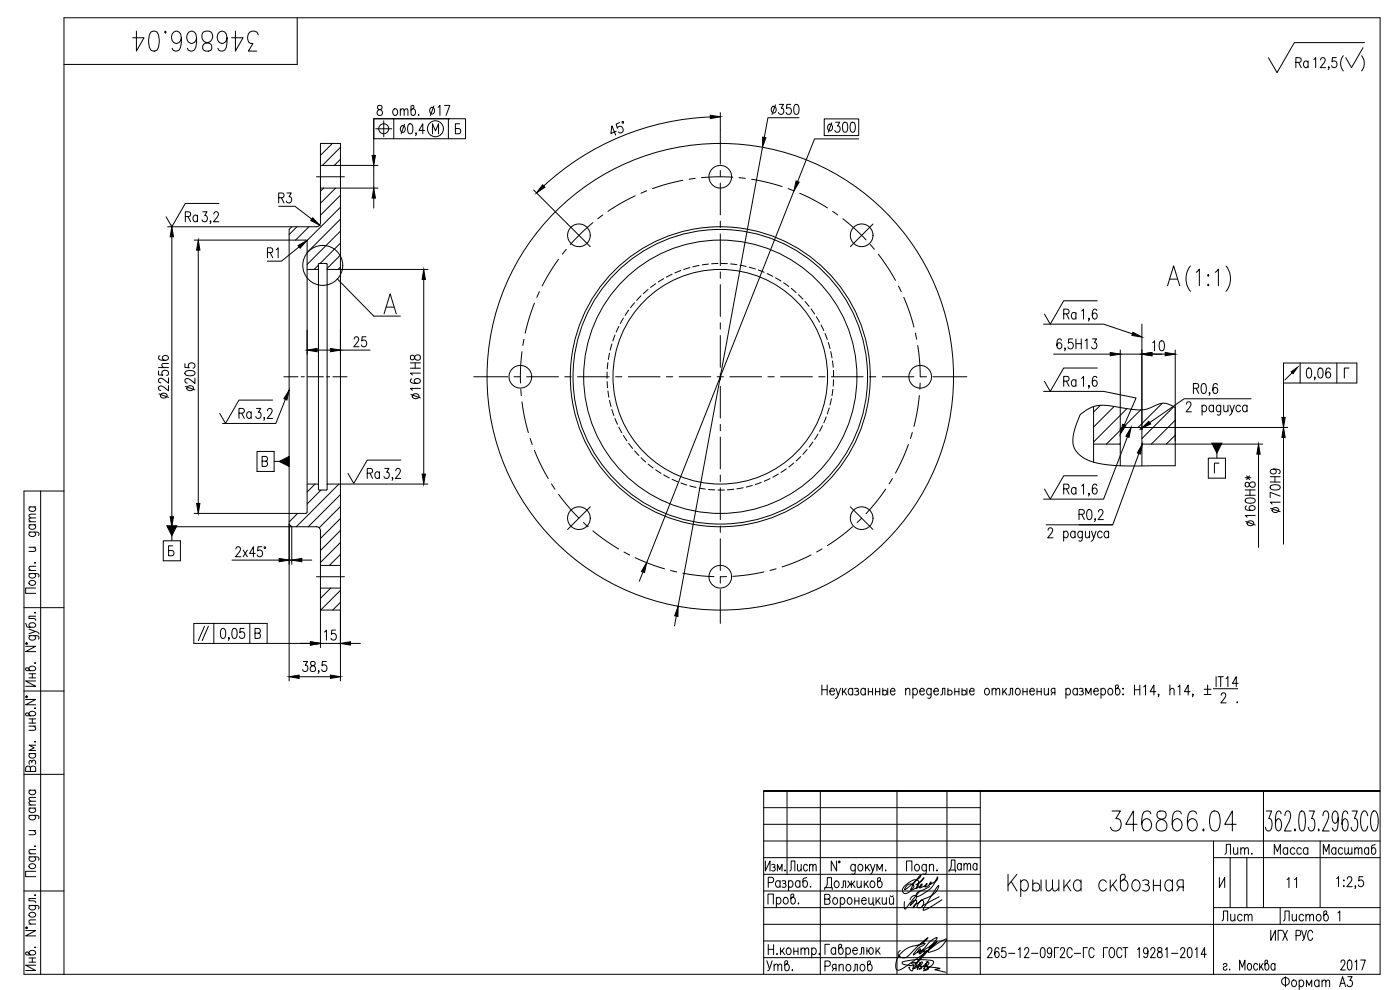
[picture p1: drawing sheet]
<svg xmlns="http://www.w3.org/2000/svg" width="420mm" height="297mm" viewBox="0 0 420 297" stroke-linecap="round" stroke-linejoin="round" font-family="sans-serif">
<defs><g id="words">
<g font-size="10.1">
<text x="38.8" y="16.6">346866.04</text>
<text x="332.3" y="250.5">346866.04</text>
</g>
<text font-size="8.4" x="401.5" y="22.6">( )</text>
<text font-size="7.1" x="284" y="262.8">Дата</text>
<g font-size="6.6">
<text x="112.2" y="36">8 отв. 17</text>
<text x="318.2" y="97">Ra</text>
<text x="345" y="106.5">10</text>
<text x="51.9" y="120.6" transform="rotate(-90 51.9 120.6)">225h6</text>
<text x="318.2" y="149.6">Ra</text>
<text x="385.6" y="154.9" transform="rotate(-90 385.6 154.9)">170H9</text>
<text x="96.7" y="193.3">15</text>
<text x="365.8" y="277.6">Лист</text>
<text x="384.2" y="277.6">Листов</text>
</g>
<g font-size="6.2">
<text x="388.1" y="21.5">Ra</text>
<text x="54.7" y="67.7">Ra</text>
<text x="105.1" y="105.1">25</text>
<text x="59.6" y="118.5" transform="rotate(-90 59.6 118.5)">205</text>
<text x="318.2" y="117.1">Ra</text>
<text x="127.4" y="121" transform="rotate(-90 127.4 121)">161H8</text>
<text x="70.9" y="126.6">Ra</text>
<text x="109.4" y="144.6">Ra</text>
<text x="377.8" y="159.1" transform="rotate(-90 377.8 159.1)">160H8*</text>
<text x="365.5" y="212">2 .</text>
<text x="366.5" y="257.5">Лит.</text>
<text x="381.7" y="257.5">Масса</text>
<text x="396.2" y="257.5">Масштаб</text>
<text x="236" y="262.5">Лист</text>
<text x="385.2" y="267.4">11</text>
<text x="229.3" y="292.5">Утв.</text>
<text x="246.6" y="292.5">Ряполов</text>
<text x="401.5" y="292.1">2017</text>
</g>
</g></defs>
<g fill="none" stroke="#000" stroke-width=".3">
<path d="M89.2 5.3v14h-70M396.3 18l.5-.7h.5l.4 .6-.3 1-1.2 1.4h1.6M409.5 12.8h-21l-5.2 9-2.6-4.5M112.2 35.6h27.5v6h-27.5zM112.8 38.6h4.8M115.2 36.2v4.8M118.2 35.6v6M120.5 37.9a.97 .97 0 0 1 1.2 .6 .97 .97 0 0 1-.6 1.2 1.02 1.02 0 0 1-1-.7 1.02 1.02 0 0 1 .4-1.1zM121.4 37.3l-1 2.8M122.7 37.3l.5-.2a1.96 1.96 0 0 1 0 3h-.2a1.77 1.77 0 0 1-.6-2.4zM124.9 40h-.2h.2l-.2 .7M127.5 39.1h-1.8l1.2-2v3"/>
<path d="M134.6 35.6v6M135 35.6h-22.8v11M137.9 37.1h-1.2v3h1a.82 .82 0 0 0 .6-.7 .82 .82 0 0 0-.6-.8h-1M184.9 39.4l-1.6 .6 .3-2.2 1.2 2.7M185.9 36.8l-1 .4 .4 1.3a.92 .92 0 0 1 1.2-.4 .92 .92 0 0 1 .5 1.1 .92 .92 0 0 1-1.2 .6l-.2-.2M186.8 36.4l.3 .2-.1 .4-.3-.2zM213.2 35.1a78 78 0 0 0-50 20.7M216.2 33.8v15.4M231.8 32a.64 .64 0 0 1 1 .3 .91 .91 0 0 1 .1 1.1 .91 .91 0 0 1-1.1 .3 1.2 1.2 0 0 1 0-1.7zM232.7 31.5l-1 2.8M233.9 31.3h1.2l-.7 1.2a.89 .89 0 0 1 .8 1.3 .89 .89 0 0 1-1.6-.1M237.3 31.3h-1.2l-.1 1.3a.92 .92 0 0 1 1.3 .1 .92 .92 0 0 1 0 1.2 .92 .92 0 0 1-1.3 .1l-.1-.3"/>
<path d="M238.5 31.5l.6-.2a1.76 1.76 0 0 1 .6 2.4l-.2 .5-.6 .1a1.76 1.76 0 0 1-.6-2.4zM239.8 35.3h-9.3l-1.1 5.9M247.4 35.7h10.3v5h-10.3zM248.7 37.4a.64 .64 0 0 1 1 .3 .91 .91 0 0 1 .1 1.1 .91 .91 0 0 1-1.1 .3 1.23 1.23 0 0 1 0-1.7zM249.6 36.8l-1 2.9M250.8 36.7h1.2l-.7 1.1a.88 .88 0 0 1 .8 1.4 .88 .88 0 0 1-1.6-.1M253.2 36.8l.5-.1a1.76 1.76 0 0 1 .6 2.4l-.2 .4-.6 .2a1.76 1.76 0 0 1-.6-2.5zM255.4 36.8l.6-.1a1.76 1.76 0 0 1 .6 2.4l-.2 .4-.6 .2a1.76 1.76 0 0 1-.6-2.5zM83.6 59.3l1.4-.1 .2-.4-.2-.8-1.4-.1v3M84.4 59.3l.8 1.6M86.2 57.9h1.2l-.7 1.1a.88 .88 0 0 1 .8 1.4 .88 .88 0 0 1-1.6-.1M95 53h8.4"/>
<path d="M96.2 49.6h17.2M96.2 56.4h17.2M97.1 56.4l-.9 1M99.7 43l-3.5 3.6M100.7 56.4l-4.5 4.6M102.2 44.2l-5.5 5.4M102.2 47.8l-1.9 1.8M102.2 58.6l-6 6M112.2 49.6v6.8M112.2 59.4v3M129.8 40.1v-3l.9 2.2 .9-2.2v3M160.1 57l17 17"/>
<path d="M190.6 58.8l-4.4 2.3-3.8 2.3M194.1 57.3l-1.8 .7M204.9 54.1l-4.1 .9-5 1.6M208.7 53.5l-1.9 .3M216.2 51.1v1.9M216.2 54.9v9.6M219.9 53.2l-4.9-.1-4.5 .2M221.8 53.3l1.9 .2M225.6 53.8l5.1 1 4 1.2M228.8 44.2l-25.3 137.7M236.5 56.6l1.8 .7-44.2 111.5M240 58l4.1 1.9 4.2 2.5"/>
<path d="M257.7 41.7h-13.2l-5.1 12.8M50.3 68h37.3M51.6 71v84M58.3 72h33.5l.4 .4-.1 81.4-.3 .2h-33.5M59.5 75v76M63.3 66.4h-.3h.3l-.3 .7M64.2 64.2l.4-.7 .7 .2 .3 .4-.4 1-1.1 1.4h1.6M65.7 61h-10.1l-4 7-1.8-3M80.3 75.8h1a.73 .73 0 0 0 .6-.7 .73 .73 0 0 0-.6-.7h-1v3M81.1 75.8l.8 1.6M82.9 74.9l.6-.5v3M83.6 61.9h4.9l5 3.8"/>
<path d="M89.1 68l-2.3 2.4M89.7 74.1l-5.2 4.3h-4.2M92.7 68l-4 4M95.6 79.6l-1.3 1.2M95.8 79l-.2 .3v67.5l.2 .2h2.1l.3-.2v-67.5l-.3-.3M95.8 79h2.1M102.2 69.3l-10 10.1M102.2 72.9l-6.1 6.1M102.2 76.5l-4 4M102.2 62.2l-10.1 10M102.2 65.8l-10 10M167.6 77.8l-2.8 4.2-2.1 3.8"/>
<path d="M169.9 74.8l-1.1 1.5M177.9 66.8l-3.2 2.8-3.5 3.8M180.9 64.5l-1.5 1.1M209.8 79.6l-1.9 .5M212.6 79.2l-1.9 .3M215.5 79.1h-1.9M216.2 66.4v1.9M216.2 70.2v9.5M216.4 79l1.9 .1M219.3 79.2l1.8 .2M222.1 79.6l1.8 .3M249.9 63.4l1.5 1.1"/>
<path d="M252.9 65.6l4.1 3.5 2.9 2.9M261.2 73.4l1.2 1.4M262 67.2l-6.8 6.8M263.6 76.3l2.7 3.7 2.5 4.1M357.3 79.8a6 6 0 0 0 0 7.6M367.9 79.8a6 6 0 0 1 0 7.6M95.6 80.8h-3.4M98.2 80.8h30.2M101.3 83.7l10.9 11.1h8M102.2 99v7.3M102.2 80.1l-.7 .7M115.3 94.2l1.8-6 1.8 6"/>
<path d="M116 92.2h2.2M127.2 83.8v58.4M160.4 91l-1.5 4-1.3 5M161.9 87.5l-.8 1.7M185.7 97.9l-.8 1.7M187.1 95.4l-.9 1.7M188.7 93.1l-1.1 1.5M190.4 90.8l-1.2 1.5M192.4 88.7l-1.3 1.4M194.5 86.9l-1.4 1.2M196.8 85.1l-1.6 1.2M199.2 83.6l-1.6 1"/>
<path d="M201.7 82.3l-1.7 .8M204.3 81.2l-1.7 .7M207 80.3l-1.8 .6M216.2 81.6v1.9M216.2 85.4v9.5M216.2 96.8v1.9M224.9 80.2l1.8 .5M227.6 81l1.7 .7M230.2 82.1l1.7 .8M232.8 83.4l1.6 .9M235.2 84.9l1.5 1.1M237.5 86.5l1.4 1.3"/>
<path d="M239.6 88.4l1.4 1.4M241.6 90.5l1.2 1.4M243.4 92.7l1.1 1.5M245 95l1 1.7M246.4 97.5l.8 1.7M269.6 85.8l.9 1.7M271.2 89.2l2 5.1 1.1 3.8M274.7 100l.4 1.8M313.2 97.3h18l8.7 2.9M326.9 95.6h-.2h.2l-.2 .7M329.2 93.2l-.1-.3-.6-.2a2.21 2.21 0 0 0-.3 2.9 .65 .65 0 0 0 1-.3l.1-.4a.89 .89 0 0 0-.8-1l-.6 .4-.1 .4M329.3 90.3h-10.1l-4 7-1.7-3"/>
<path d="M342.7 97.3v42.5M350.4 85.8l1.8-6 1.9 6M351.1 83.8h2.3M359 81.7l.9-1v5.1M362.6 82.4l.2 .3-.2 .2-.2-.2zM362.6 85.3l.2 .2-.2 .3-.2-.3zM364.7 81.7l1-1v5.1M85.2 113h4.2M85.7 119.8l-2.9 7.2h-16M90.4 113h.9M92.3 113h4.7M95.2 105h4"/>
<path d="M98 113h1M99.9 113h4.3M102.2 105h8.9M142.2 113h10.2M154.3 113h1.9M156.3 116.8l.1 1.9M156.6 105.5l-.4 5.2v4.2M157.2 101.8l-.3 1.9M158.1 113h9.5M169.5 113h1.9M173.3 113h9.5M182.2 111.6v1.9"/>
<path d="M182.2 114.5l.1 1.9M182.4 108.8l-.1 1.9M182.4 117.3l.3 1.9M182.9 106l-.3 1.9M183.6 103.2l-.5 1.9M184.6 100.5l-.7 1.8M184.7 113h1.9M188.6 113h9.5M200 113h1.9M203.8 113h9.5M215.2 113h1.9M216.2 100.7v9.5"/>
<path d="M216.2 112.1v1.9M216.2 115.9v9.5M219 113h9.6M230.5 113h1.9M234.3 113h9.5M245.7 113h1.9M247.6 100.1l.7 1.8M248.6 102.8l.5 1.8M249.3 105.5l.4 1.9M249.5 113h9.5M249.5 119.6l-.4 1.9M249.8 108.3l.3 1.9"/>
<path d="M250 116.8l-.3 1.9M250.1 111.1l.1 1.9M250.2 114l-.1 1.9M260.9 113h1.9M264.8 113h9.5M275.4 103.7l.6 4.6 .2 4.7h1.9M275.9 118.7l-.5 3.9-1.1 5.3M276.1 114.9v1.9M280 113h10.2M313.2 117.4h18l9.8 2-3.6 8.1M316.2 106.3h17M318.6 102.1l-.1-.3-.6-.1a2.21 2.21 0 0 0-.4 2.8 .66 .66 0 0 0 1.1-.2l.1-.5a.89 .89 0 0 0-.8-1l-.6 .5-.1 .4"/>
<path d="M319.7 104.5h-.2h.2l-.2 .7M321.9 101.7h-1.2l-.1 1.3a.92 .92 0 0 1 1.3 .1 .92 .92 0 0 1 0 1.2 .92 .92 0 0 1-1.3 .1l-.1-.3M322.9 101.7v3M322.9 103.1h1.6M324.5 101.7v3M325.6 102.3l.6-.6v3M326.9 115.8h-.2h.2l-.2 .7M327.8 101.7h1.3l-.7 1.1a.88 .88 0 0 1 .7 1.4 .88 .88 0 0 1-1.5-.1M329.2 113.4a.64 .64 0 0 0-1-.3 2.02 2.02 0 0 0 .3 2.8 .88 .88 0 0 0 .8-1 .88 .88 0 0 0-1.1-.7l-.4 .7M329.3 110.4h-10.1l-4 7-1.7-3M336.2 105v34.7M336.2 106.3h6.5"/>
<path d="M352.7 105v34.7h-18.2l-4.7-.6-3.4-1.1-2.7-1.8-.9-1.1-.6-1.3-.2-1.3 .1-1.7 1.2-4.3a5.2 5.2 0 0 1 2.8-3.5l2.1-1 2.2-.4 2.6 .1 7.2 1.2 2.5 .1 1.7-.3 3.2-1.4 1.4-.3 1.5 .2 2.2 1.1M358.2 116.5h1a.73 .73 0 0 0 .6-.7 .73 .73 0 0 0-.6-.7h-1v3M359 116.5l.8 1.6M360.8 115.2l.6-.1a1.76 1.76 0 0 1 .5 2.4l-.2 .4-.6 .2a1.76 1.76 0 0 1-.5-2.4zM363.1 117.9h-.3h.3l-.3 .7M365.4 115.5a.65 .65 0 0 0-1.1-.3 2.04 2.04 0 0 0 .4 2.9 .88 .88 0 0 0 .8-1.1 .88 .88 0 0 0-1.2-.6l-.3 .7M375.5 119.7h-20.1l-10.3 7.1M385.2 114.9h22v-6h-22v19.4M387.8 111.9l-2.2 2.1M390.2 108.9v6M392.4 110.6l.6-.2a1.76 1.76 0 0 1 .5 2.4l-.2 .5-.6 .1a1.76 1.76 0 0 1-.5-2.4zM394.7 113.3h-.3h.3l-.3 .7"/>
<path d="M395.8 110.6l.6-.2a1.76 1.76 0 0 1 .6 2.4l-.3 .5-.5 .1a1.76 1.76 0 0 1-.6-2.4zM399.2 110.8a.64 .64 0 0 0-1-.2 2.02 2.02 0 0 0 .4 2.8 .88 .88 0 0 0 .8-1 .88 .88 0 0 0-1.2-.7l-.3 .7M401.2 108.9v6M404.8 110.4h-1.3v3M77.1 135.5h5.2v6h-5.2zM78.7 138.4h1a.82 .82 0 0 1 .6 .8 .82 .82 0 0 1-.6 .8h-1v-3.1h1l.5 .3 .1 .6-.6 .6M79.4 125.4h-.2h.2l-.2 .7M80.3 123.3l.5-.8h.4l.5 .6-.4 1-1.1 1.4h1.6M81.8 120h-10.1l-4 7-1.7-3M82.3 138.4h1.5M120.3 138h-10.1l-4 7-1.8-3M156.7 120.6l.7 4.3 1.2 4.9"/>
<path d="M159.1 131.6l.6 1.8M160.4 135.1l2.1 4.8 2 3.7M182.9 120.1l.5 1.9M183.6 122.9l.6 1.8M184.6 125.6l.7 1.7M185.7 128.2l.9 1.6M187.1 130.7l1 1.6M188.7 133l1.1 1.5M190.4 135.3l1.3 1.4M192.4 137.3l1.4 1.3M194.5 139.2l1.5 1.2M216.2 127.3v1.9"/>
<path d="M216.2 131.1v9.6M238.2 138.9l-1.5 1.2M240.3 137l-1.4 1.3M242.2 134.9l-1.2 1.4M244 132.6l-1.2 1.6M245.5 130.2l-1 1.7M246.8 127.7l-.8 1.7M248 125.1l-.8 1.8M248.9 122.4l-.6 1.8M272.6 133.4l-1.7 4.3-2.1 4.2M273.8 129.8l-.6 1.8M328.2 122v16.7"/>
<path d="M330.2 121.6l-2 2M334.4 121.9l-6.2 6.2M336.2 133l-.2 .2-7.8 .1M336.2 129.1l-4.1 4.2M338.2 122.6l-10 10M338.4 131.1l-7.2 18.7h-18M341.8 136.1l-7.9 21.4h-10.1M342.1 128.3l.4 .1 .2 .5M342.3 123l-5.2 5.3M342.6 128.5l-.5 .4M342.7 133l.2 .2 36 .1M342.9 133.1l-.1 .1"/>
<path d="M348.8 121l-7.3 7.3M352.3 122l-9.6 9.6M352.7 126.1l-7.2 7.2M352.7 130.6l-2.7 2.7M356.1 121.3l.4-.7 .7 .1 .2 .4-.3 1-1.1 1.5h1.6M360.8 122l.2-.3a.97 .97 0 0 1 1.2 .6 .97 .97 0 0 1-.6 1.3h-.4l-.4-.5M360.8 121.6v3M362.6 137.5h5.2v6h-5.2zM364.2 122a.66 .66 0 0 0-.6-.5 .66 .66 0 0 0-.7 .5 .85 .85 0 0 0 .1 1.2 .85 .85 0 0 0 1.2-.1M364.2 121.6v2M365.2 136v1.5M365.8 139h-1.3v3"/>
<path d="M366.4 122l-.2-.2a.58 .58 0 0 0-.9-.1 .95 .95 0 0 0-.3 1.2 .95 .95 0 0 0 1.1 .5l.3-.3M366.4 121.6l-.2 2.7a.58 .58 0 0 1-.9 .1M367.3 121.6l.1 1.8 .6 .2 .5-.6M368.5 121.6v2M369.1 121.6l.7 2 .7-2M369.8 123.6l-.2 .5-.6 .5M372.3 122l-.2-.3a.97 .97 0 0 0-1.3 .6 .97 .97 0 0 0 .7 1.3h.3l.5-.5M374.2 122l-.2-.3a.95 .95 0 0 0-1.1 .5 .95 .95 0 0 0 .3 1.2 .65 .65 0 0 0 1-.3M374.2 121.6v2M377.7 136.3v28M385.2 131.3v32M386.5 128.3h-49.7l-.4 .1-.2 .5"/>
<path d="M8.7 159.6l2.7 .1a.59 .59 0 0 1 .2 1M8.7 157.5h2M8.7 156.5h2M8.7 152.1h2M9.1 159.6l-.1 .1a.59 .59 0 0 0-.2 1 .95 .95 0 0 0 1.3 .3 .95 .95 0 0 0 .5-1.1l-.3-.3M9.1 157.5a.67 .67 0 0 0-.4 .6 .67 .67 0 0 0 .4 .6 .85 .85 0 0 0 1.2 0 .85 .85 0 0 0 0-1.2M9.1 152.1a.67 .67 0 0 0-.4 .6 .67 .67 0 0 0 .4 .6 .85 .85 0 0 0 1.2 0 .85 .85 0 0 0 0-1.2M10.7 155.4l-1.9 .1-.1 .5 .6 .5M10.7 154.3l-1.9 .1-.1 .4 .6 .6M12.2 147.3v145M19.2 147.3h-12v145h407v-287h-395v287M50.3 158h44.7"/>
<path d="M86.8 157.2l.8 .8v11.3M89.3 154l-2.5 2.6M92.2 145.2l3.4 .1M94.5 145.2l-2.3 2.4M95 158a1.2 1.2 0 0 1 1.2 1.2v35.1M96.3 147l-4.1 4.2M101.7 145.2l-12.8 12.8M102.2 148.4l-9.7 9.6M102.2 152l-6.4 6.4M102.2 155.6l-6 6M102.2 159.2l-6 6M117.9 143.4h-.3h.3l-.3 .7"/>
<path d="M118.8 141.3l.4-.8h.5l.5 .6-.4 1-1.1 1.4h1.6M128.4 145.2l-30.2 .1M165.5 145.2l1 1.6M167.6 148.3l2.8 3.5 3.4 3.7M175.1 156.8l1.4 1.3M177.1 152.1l-6.8 6.8M177.9 159.3l4.2 3.2 3.5 2.2M196.8 141l1.6 1M199.2 142.5l1.7 .9M201.7 143.8l1.7 .8M204.3 144.9l1.8 .6M207 145.8l1.9 .4"/>
<path d="M209.8 146.4l1.9 .3M212.6 146.9l1.9 .1M216.2 142.6v1.9M216.2 146.4v9.5M216.2 157.8v1.9M217.4 147h-1.9M220.2 146.8l-1.9 .2M223 146.4l-1.9 .3M225.8 145.7l-1.9 .4M228.5 144.7l-1.8 .7M231.1 143.6l-1.7 .8M233.6 142.2l-1.7 1"/>
<path d="M236 140.7l-1.6 1M255.2 152.1l6.8 6.8M255.9 158l-3.8 3.1-3.8 2.6M258.6 155.5l-1.4 1.3M265.8 146.8l-3.3 4.4-2.6 2.9M267.8 143.6l-1 1.6M313.9 157.5h20M314.5 159.1l.5-.7 .7 .1 .2 .4-.3 1-1.2 1.5h1.6M319.2 159.8l.2-.3a.97 .97 0 0 1 1.3 .7 .97 .97 0 0 1-.7 1.2h-.3l-.5-.5M319.2 159.4v3M322.6 159.8a.66 .66 0 0 0-.6-.5 .66 .66 0 0 0-.6 .5 .85 .85 0 0 0 0 1.2 .85 .85 0 0 0 1.2-.1M322.6 159.4v2"/>
<path d="M323.8 154.3l1.4-.1 .2-.4-.2-.8-1.4-.1v3M324.6 154.3l.8 1.6M324.8 159.8l-.1-.1a.58 .58 0 0 0-.9-.2 .95 .95 0 0 0-.4 1.2 .95 .95 0 0 0 1.2 .5l.2-.3M324.8 159.4l-.1 2.7a.58 .58 0 0 1-.9 .1M325.7 159.4l.2 1.8 .5 .2 .6-.6M326.5 153l.5-.1a1.96 1.96 0 0 1 0 3h-.2a1.77 1.77 0 0 1-.6-2.4zM326.9 148.1h-.2h.2l-.2 .7M327 159.4v2M327.6 159.4l.7 2 .6-2M328.7 155.8h-.2h.2l-.2 .7M329.2 145.7l-.1-.3-.6-.1a2.21 2.21 0 0 0-.3 2.8 .65 .65 0 0 0 1-.3l.1-.4a.89 .89 0 0 0-.8-1l-.6 .4-.1 .5M329.3 142.8h-10.1l-4 7-1.7-3"/>
<path d="M329.6 153.6l.5-.7h.5l.4 .6-.3 1-1.2 1.4h1.6M330.8 159.8a.66 .66 0 0 0-.7-.5 .66 .66 0 0 0-.6 .5l-.1 .4a.9 .9 0 0 0 .9 1.2l.5-.5M332.7 159.8l-.2-.3a.95 .95 0 0 0-1.2 .5 .95 .95 0 0 0 .4 1.2 .64 .64 0 0 0 1-.3M332.7 159.4v2M8.7 172.1l2.7 .1a.59 .59 0 0 1 .2 .9M8.7 171.2h2M8.7 164.2h2M8.8 174.5a.95 .95 0 0 1 1.3-.4 .95 .95 0 0 1 .5 1.2 .95 .95 0 0 1-1.3 .4 .95 .95 0 0 1-.5-1.2zM9.1 172.1l-.1 .1a.59 .59 0 0 0-.2 .9 .95 .95 0 0 0 1.3 .4 .95 .95 0 0 0 .5-1.2l-.3-.2M10.1 164.2l.6 .6-.1 .5-1.9 .2M10.4 168.9h.3zM10.7 176.4h-3v1.6h3"/>
<path d="M10.7 169.9l-1.9 .1-.1 .6 .6 .6M49 162.3h5.1v6h-5.1zM51.6 160.8v1.5M51.9 163.8h-1.3v3h1a.81 .81 0 0 0 .6-.8 .81 .81 0 0 0-.6-.8h-1M69.6 168h14.2M70.8 164.8l.5-.8 .6 .2 .3 .4-.4 1-1.1 1.4h1.6M73 165l1.2 2M74.2 165l-1.2 2M76.6 166h-1.7l1.2-2v3M78.6 164h-1.2l-.1 1.3a.92 .92 0 0 1 1.3 .1 .92 .92 0 0 1 0 1.3 .92 .92 0 0 1-1.3 .1l-.1-.3M79.3 164.1h.3v.4h-.3zM86.8 168h.8"/>
<path d="M90.6 168h3M95 173h8.4M96.2 176.5h6M96.2 169.6h6M99.3 176.5l-3.1 3M102.2 162.8l-6 6M102.2 166.3l-3.3 3.3M102.2 177.1l-6 5.9M187.3 165.6l1.6 .9M190.6 167.3l4.2 1.8 4.6 1.6M193 171.6l-1.1 2.8M201.3 171.2l1.8 .4"/>
<path d="M204.9 172l5.3 .7 4.1 .3M216.2 161.6v9.6M216.2 173.1v1.9M216.2 176.9v10.1M218.1 173h-1.9M229.3 171.6l-4.8 .9-4.5 .4M232.9 170.7l-1.8 .5M243.4 166.5l-5.1 2.3-3.6 1.3M246.7 164.7l-1.6 .9M328.3 161.4l-.3 .5-.6 .5M7.2 182.3h12M7.7 193.9h3l-3 1.6h3"/>
<path d="M7.7 187.1l.3 .8 .4 .3h1.7l.5-.2a.95 .95 0 0 0-.5-1.2 .95 .95 0 0 0-1.3 .4 .64 .64 0 0 0 .3 1M7.8 193h.4v.3h-.4zM8.7 190.7l2.7 .1 .3 .4-.1 .5M8.7 188.8l2 .7-2 .6M9.1 190.7l-.3 .2a.65 .65 0 0 0 .3 1.1l.7 .1a.82 .82 0 0 0 .9-.9l-.4-.5M10.4 198.9h.3zM10.4 183.9h.3zM10.7 189.5l.9 .4 .1 .4M10.7 184.9h-2v.7l1.9 .1 .1 .4M61.4 187.9l-1.9 4.3M62.5 187.9l-1.8 4.3M64.2 187v6"/>
<path d="M66.5 188.7l.6-.2a1.96 1.96 0 0 1 0 3.1h-.3a1.77 1.77 0 0 1-.5-2.5zM68.8 191.4h-.3h.3l-.3 .7M69.9 188.7l.6-.2a1.96 1.96 0 0 1 0 3.1h-.2a1.77 1.77 0 0 1-.6-2.5zM73.2 188.5h-1.1l-.1 1.3a.92 .92 0 0 1 1.2 .1 .92 .92 0 0 1 0 1.3 .92 .92 0 0 1-1.2 .1l-.1-.3M75 187v6M76.5 190h1.1a.82 .82 0 0 1 .6 .8 .82 .82 0 0 1-.6 .8h-1.1v-3.1h1.1a.73 .73 0 0 1 .6 .8 .73 .73 0 0 1-.6 .7M80.2 193v-6h-22v6h38M91 198.5h1.3l-.7 1.1a.88 .88 0 0 1 .8 1.4 .88 .88 0 0 1-1.6-.1M93.3 198.6a.68 .68 0 0 0 .3 1 .94 .94 0 0 1 1.1 .9 .94 .94 0 0 1-1 1 .98 .98 0 0 1-.6-1.2 .98 .98 0 0 1 1.1-.7 .61 .61 0 0 0 .4-.6 .61 .61 0 0 0-.5-.5zM96.2 183h6M97.9 198.5h-1.1l-.2 1.3a.92 .92 0 0 1 1.3 .1 .92 .92 0 0 1 0 1.2 .92 .92 0 0 1-1.3 .1l-.1-.3M102.2 183v-140h-6v23.8a1.2 1.2 0 0 1-1.2 1.2h-7.4l-.8 .8v135.5"/>
<path d="M102.2 183v21.3M102.2 180.7l-2.4 2.3M105.2 193h3M203 184.8l-.6 3M7.2 207.3h12M7.7 209.9h3l-3 1.6h3M7.8 208.9h.4v.3h-.4zM8.7 200.8a1 1 0 0 1 1-.9 1 1 0 0 1 1 .9l-.6 .4h-2.1l-.3-.7 .4-.2 .3 .1 .7 .8M8.7 214.3a1 1 0 0 1 1-.9 1 1 0 0 1 1 .9l-.6 .5h-2.1l-.3-.7 .4-.2 .3 .1 .7 .8M8.7 202.1h2M8.7 203.4h2M8.7 217.9h2"/>
<path d="M8.7 215.7h2M8.7 217h2M9.7 202.1v1.3M9.7 215.7v1.3M10.1 217.9l.6 .5-.1 .6-1.9 .1M10.4 212.5h.3zM10.7 204.3h-3l3 1.6h-3M89.8 203h9.4M95.7 201.3h-.2h.2l-.2 .8M246.7 205.5v3M246.7 207h1.6M248.3 205.5v3"/>
<path d="M249 207.4h1.4l-.2-.7a.97 .97 0 0 0-1.2 .6 .97 .97 0 0 0 .6 1.2h.4l.4-.4M250.9 206.5l.7 2 .7-2M251.6 208.5l-.5 .9-.3 .1M252.8 206.5v2M253.3 207.4l.8 1.1M254 206.5l-1.2 1.4M255.9 207a.66 .66 0 0 0-.6-.5 .66 .66 0 0 0-.6 .5 .85 .85 0 0 0 0 1.2 .85 .85 0 0 0 1.2-.1M255.9 206.5v2M256.5 206.7a.71 .71 0 0 1 1.1 .3l-.1 .2-.6 .2M257.3 207.4l.4 .5-.2 .5h-1M259.7 207l-.2-.3a.95 .95 0 0 0-1.2 .5 .95 .95 0 0 0 .4 1.2 .64 .64 0 0 0 1-.3M259.7 206.5v2"/>
<path d="M260.6 207.5h1.3M260.6 206.5v2M261.9 206.5v2M262.8 207.5h1.2M262.8 206.5v2M264 206.5v2M264.9 207.4a.73 .73 0 0 1 1.2 0 .73 .73 0 0 1-.4 1.1h-.4l-.4-.3M264.9 206.5v2M266.4 206.5v2M267.2 207.4h1.4l-.2-.7a.97 .97 0 0 0-1.3 .6 .97 .97 0 0 0 .7 1.2h.3l.5-.4M271.8 207.1l.6-.6 .5 .2 .2 1.8M271.8 206.5v2"/>
<path d="M274 207l.2-.3a.97 .97 0 0 1 1.2 .6 .97 .97 0 0 1-.6 1.2h-.4l-.4-.4M274 206.5v3M276 207.4h1.4l-.1-.6a.58 .58 0 0 0-.9-.1 .95 .95 0 0 0-.4 1.2 .95 .95 0 0 0 1.2 .5l.2-.3M279.5 207l-.3-.3a.97 .97 0 0 0-1.2 .6 .97 .97 0 0 0 .6 1.2h.4l.5-.4M279.5 206.5l-.2 2.7-.3 .3-.6-.1M280.2 207.4h1.4l-.2-.7a.97 .97 0 0 0-1.2 .6 .97 .97 0 0 0 .6 1.2h.4l.4-.4M282.3 208.5l.5-.1 .1-1.9h.7v2M284.5 207.4a.73 .73 0 0 1 1.2 0 .73 .73 0 0 1-.4 1.1h-.5l-.3-.3M284.5 206.5v2M286.5 207.5h1.3M286.5 206.5v2M287.8 206.5v2"/>
<path d="M288.7 207.4a.73 .73 0 0 1 1.2 0 .73 .73 0 0 1-.4 1.1h-.4l-.4-.3M288.7 206.5v2M290.2 206.5v2M291 207.4h1.4l-.3-.7a.97 .97 0 0 0-1.2 .6 .97 .97 0 0 0 .7 1.2h.3l.5-.4M295.8 206.7a.97 .97 0 0 1 1.2 .6 .97 .97 0 0 1-.6 1.2 1.02 1.02 0 0 1-1-.7 1.02 1.02 0 0 1 .4-1.1zM297.7 207.1l.6-.6 .5 .2 .1 1.8M297.7 206.5v2M298.9 207.1l.6-.6 .4 .2 .1 1.8M300.9 206.5v2M301.4 207.4l.8 1.1M302.1 206.5l-1.2 1.4M302.7 208.5l.4-.1 .1-1.9h.7v2"/>
<path d="M305.1 206.7a.97 .97 0 0 1 1.2 .6 .97 .97 0 0 1-.7 1.2 1.02 1.02 0 0 1-.9-.7 1.02 1.02 0 0 1 .4-1.1zM307 207.5h1.3M307 206.5v2M308.3 206.5v2M309.1 207.4h1.3l-.2-.7a.97 .97 0 0 0-1.2 .6 .97 .97 0 0 0 .6 1.2h.4l.4-.4M311.2 207.5h1.3M311.2 206.5v2M312.5 206.5v2M313.4 206.5l.1 1.9 .6 .1 .6-.6M314.7 206.5v2M315.9 207.8l-.5 .7M316.6 207.8h-.7l-.3-.3-.2-.4 .3-.4 .9-.2v2"/>
<path d="M319.9 207l.2-.3a.97 .97 0 0 1 1.3 .6 .97 .97 0 0 1-.7 1.2h-.3l-.5-.4M319.9 206.5v3M323.3 207a.66 .66 0 0 0-.6-.5 .66 .66 0 0 0-.6 .5 .85 .85 0 0 0 0 1.2 .85 .85 0 0 0 1.2-.1M323.3 206.5v2M323.9 206.7a.71 .71 0 0 1 1.1 .3l-.1 .2-.5 .2M324.7 207.4l.5 .5-.3 .5h-1M325.9 208.5v-2l.8 1.6 .7-1.6v2M328.3 207.4h1.3l-.1-.6a.58 .58 0 0 0-.9-.1 .95 .95 0 0 0-.4 1.2 .95 .95 0 0 0 1.2 .5l.2-.3M330.4 207l.3-.3a.97 .97 0 0 1 1.2 .6 .97 .97 0 0 1-.7 1.2h-.3l-.5-.4M330.4 206.5v3M332.8 206.7a.97 .97 0 0 1 1.2 .6 .97 .97 0 0 1-.6 1.2 1.02 1.02 0 0 1-1-.7 1.02 1.02 0 0 1 .4-1.1zM335.2 206.5a1 1 0 0 1 .9 1 1 1 0 0 1-.9 1l-.4-.6v-2.1l.6-.3 .3 .4-.1 .3-.8 .8"/>
<path d="M337 206.5v.3zM337 208.2v.3zM340.5 207h1.6M340.5 205.5v3M342.1 205.5v3M343.2 206.1l.6-.6v3M346.9 207.5h-1.7l1.1-2v3M347.8 208.4h-.2h.2l-.2 .7M351.1 207.1l.6-.6 .5 .2 .2 1.8M351.1 205.5v3M353.5 206.1l.6-.6v3M357.2 207.5h-1.7l1.1-2v3"/>
<path d="M358.1 208.4h-.2h.2l-.2 .7M361.4 206.8h2.1M361.4 208.4h2.1M362.4 205.5v2.6M365 203v3M365.5 203h1.6M366.3 203v3M367.9 203.6l.6-.6v3M371.6 205h-1.7l1.1-2v3M7.2 232.3h12M8.7 237.1h2M8.7 226.1h2"/>
<path d="M9.1 237.1a.67 .67 0 0 0-.4 .6 .67 .67 0 0 0 .4 .6 .85 .85 0 0 0 1.2 0 .85 .85 0 0 0 0-1.2M9.1 230.4l-.5-.5-.6 .1-.3 .4v1.1h3v-1.1a.82 .82 0 0 0-.8-.6 .82 .82 0 0 0-.8 .6v1.1M9.1 226.1a.67 .67 0 0 0-.4 .6 .67 .67 0 0 0 .4 .6 .85 .85 0 0 0 1.2 0 .85 .85 0 0 0 0-1.2M9.6 228.5l.5-.5 .3 .2 .3 .3-.1 .8M9.6 228.8v-.3l-.5-.3a.73 .73 0 0 0-.3 1.1M10.4 222.6h.3zM10.7 239.3l-1.9 .1-.1 .4 .6 .6M10.7 223.6h-2l1.6 .8-1.6 .8h2M229.2 237.3h185h-185M229.2 237.3v55M236.2 237.3v25M246.2 237.3v55"/>
<path d="M269.2 237.3v55M284.2 237.3v55M294.2 237.3v55M379.2 237.3v35M8.7 257.1l2.7 .1 .3 .3-.1 .6M8.7 244.6l2.7 .1 .3 .4-.1 .6M8.7 256.2h2M8.7 249.2h2M8.7 242.5h2M8.7 241.5h2M8.8 259.5a.95 .95 0 0 1 1.2-.4 .95 .95 0 0 1 .6 1.2 .95 .95 0 0 1-1.3 .4 .95 .95 0 0 1-.5-1.2zM9.1 257.1l-.3 .2a.64 .64 0 0 0 .3 1 .91 .91 0 0 0 1.1 .1 .91 .91 0 0 0 .4-1.1l-.3-.2"/>
<path d="M9.1 244.6l-.3 .3a.64 .64 0 0 0 .3 1 .91 .91 0 0 0 1.1 0 .91 .91 0 0 0 .4-1l-.3-.3M9.1 242.5a.67 .67 0 0 0-.4 .6 .67 .67 0 0 0 .4 .6 .85 .85 0 0 0 1.2 0 .85 .85 0 0 0 0-1.2M10.1 249.2l.6 .6-.1 .5-1.9 .2M10.4 253.9h.3zM10.7 254.9l-1.9 .1-.1 .6 .6 .6M10.7 240.4l-1.9 .1-.1 .5 .6 .5M229.2 252.3h185M229.2 247.3h65M229.2 257.3h65M229.2 242.3h65M229.7 258.3v3l1.4-3v3M231.6 259.5a.6 .6 0 0 1 1 .3l-.3 .4h-.3"/>
<path d="M251.1 258.3v3l-1.6-3v3M251.7 258.4h.3v.4h-.3zM256.7 259.8l-.3-.3a.64 .64 0 0 0-1 .3 .91 .91 0 0 0 0 1.1 .91 .91 0 0 0 1 .3l.3-.3M256.7 259.3l-.1 2.7-.4 .3-.6-.1M257.8 259.5a.64 .64 0 0 1 1 .3 .91 .91 0 0 1 .1 1.1 .91 .91 0 0 1-1.1 .3 1.2 1.2 0 0 1 0-1.7zM259.7 259.3v2M260.9 259.3l-1.2 1.5M261.2 259.3l.7 2 .7-2M274.8 259.5a.64 .64 0 0 1 1 .3 .91 .91 0 0 1 .1 1.1 .91 .91 0 0 1-1.1 .3 1.23 1.23 0 0 1 0-1.7zM278 259.8l-.1-.2a.59 .59 0 0 0-.9-.1 .95 .95 0 0 0-.4 1.2 .95 .95 0 0 0 1.2 .5l.2-.3M278 259.3l-.1 2.7a.59 .59 0 0 1-.9 .2M278.9 259.9l.6-.6 .6 .2 .1 1.8"/>
<path d="M278.9 259.3v2M364.2 252.3v40M364.2 257.3h50M369.2 257.3v15M374.2 257.3v15M380 243.3h1.6l-.8 2.3h.4a2.76 2.76 0 0 1-.3 3.7l-.9-.3-.2-.8M384.5 244.2l-.2-.6-.4-.3-.7 .3a8.7 8.7 0 0 0 0 5.4l.6 .3a2.43 2.43 0 0 0 0-3.7l-.6 .3-.4 1.4M385.6 244.8l.3-1.2 .3-.3h.6a2.51 2.51 0 0 1 .1 3.2l-1.4 2.8h2M388.6 248.8v.5zM390.2 243.6l.4-.3 .7 .3a8.7 8.7 0 0 1 0 5.4l-.4 .3-.7-.3a8.5 8.5 0 0 1 0-5.4zM392.9 243.3h1.6l-.9 2.3h.4a2.76 2.76 0 0 1-.2 3.7l-.9-.3-.3-.8M395.8 248.8v.5z"/>
<path d="M396.2 252.3v20M397 244.8l.3-1.2 .3-.3h.6a2.53 2.53 0 0 1 .1 3.2l-1.4 2.8h2M401.6 245.3l-.4 1.5-.6 .2a2.43 2.43 0 0 1 0-3.7l.6 .3a7.8 7.8 0 0 1 0 5.4l-.7 .3-.4-.3-.2-.5M404.5 244.2l-.2-.6-.4-.3-.7 .3a8.5 8.5 0 0 0 0 5.4l.6 .3a2.43 2.43 0 0 0 0-3.7l-.6 .3-.4 1.4M405.8 243.3h1.5l-.8 2.3h.4a2.76 2.76 0 0 1-.3 3.7l-.8-.3-.3-.8M410.5 244.8a1.23 1.23 0 0 0-1.3-1.5 5.4 5.4 0 0 0 0 6 1.23 1.23 0 0 0 1.3-1.4M411.9 243.6l.3-.3a1.24 1.24 0 0 1 1.3 1.5 5.1 5.1 0 0 1-.7 4.5 1.23 1.23 0 0 1-1.3-1.4 6.4 6.4 0 0 1 .4-4.3zM7.2 267.3h12M7.7 279.2h3l-3 1.6h3M7.8 278.2h.4v.4h-.4zM8.7 271.7l2.7 .1 .3 .3-.1 .6M8.7 277.3h2"/>
<path d="M8.8 274.1a.95 .95 0 0 1 1.2-.4 .95 .95 0 0 1 .6 1.2 .95 .95 0 0 1-1.3 .3 .95 .95 0 0 1-.5-1.1zM9.1 271.7l-.3 .2a.65 .65 0 0 0 .3 1l.7 .1a.82 .82 0 0 0 .9-.9l-.4-.4M10.4 268.6h.3zM10.7 261.4h-3v1.6h3M10.7 276l-1.9 .1-.1 .6 .6 .6M10.7 269.6h-2v.7l1.9 .1 .1 .5M229.2 267.3h65M229.2 277.3h185M229.2 272.3h65M229.2 262.3h65M230.5 271.2v-2.9h1.6v2.9M230.6 264.8h1a.82 .82 0 0 0 .6-.8 .82 .82 0 0 0-.6-.8h-1v3"/>
<path d="M232.3 260.2l.4 .6-.2 .4h-.9M233 269.7l.2-.3a.97 .97 0 0 1 1.3 .6 .97 .97 0 0 1-.7 1.2h-.3l-.5-.4M233 269.2v3.1M233.3 261.3v-2l.7 1.6 .7-1.6v2M234.1 264.7a.67 .67 0 0 0-.6-.5 .67 .67 0 0 0-.6 .5 .85 .85 0 0 0 0 1.2 .85 .85 0 0 0 1.2-.1M234.1 264.2v2M234.7 264.4a.73 .73 0 0 1 1.1 .3l-.3 .4h-.4M235.4 269.4a.97 .97 0 0 1 1.2 .6 .97 .97 0 0 1-.6 1.2 1.02 1.02 0 0 1-1-.7 1.02 1.02 0 0 1 .4-1.1zM235.5 265.1l.4 .6-.1 .2-.3 .3-.8-.1M236.6 264.7a.66 .66 0 0 1 .7-.5 .66 .66 0 0 1 .6 .5 .91 .91 0 0 1 0 1.1 .91 .91 0 0 1-1 .3l-.3-.3M236.6 264.2v3M237.8 269.2a1 1 0 0 1 .9 1 1 1 0 0 1-.9 1l-.5-.5v-2.2l.7-.2 .3 .4-.2 .3-.8 .7"/>
<path d="M239.6 271v.2zM240.1 264.7a.67 .67 0 0 0-.7-.5 .67 .67 0 0 0-.6 .5 .85 .85 0 0 0 0 1.2 .85 .85 0 0 0 1.3-.1M240.1 264.2v2M242.1 263.2l-.8 .3-.3 .4v1.8l.2 .4a.95 .95 0 0 0 1.2-.5 .95 .95 0 0 0-.4-1.2 .64 .64 0 0 0-1 .3M243.3 265.9v.3zM247.5 266.9v-.6h2.3v.6M247.5 269.8h1a.82 .82 0 0 1 .6 .7 .82 .82 0 0 1-.6 .8h-1v-3h1l.5 .3 .1 .6-.6 .6M247.7 266.3a2.99 2.99 0 0 0 .6-3h1.2v3M250.2 269.5a.64 .64 0 0 1 1.1 .3 .91 .91 0 0 1 0 1.1 .91 .91 0 0 1-1.1 .3 1.2 1.2 0 0 1 0-1.7zM250.7 264.5a.97 .97 0 0 1 1.2 .6 .97 .97 0 0 1-.6 1.2 1.03 1.03 0 0 1-1-.7 1.03 1.03 0 0 1 .4-1.1zM252.2 269.8a.67 .67 0 0 1 .6-.5 .67 .67 0 0 1 .6 .5 .91 .91 0 0 1 .1 1.1 .91 .91 0 0 1-1.1 .3l-.2-.3M252.2 269.3v3"/>
<path d="M252.5 266.3l.5-.1 .1-1.9h.7v2M254.5 264.3l1 1.3 1-1.3M254.6 269.5a.64 .64 0 0 1 1 .3 .91 .91 0 0 1 0 1.1 .91 .91 0 0 1-1 .3l-.4-.7zM255.1 265.2l-.8 1.1M255.5 264.3v2M255.8 265.2l.8 1.1M256.5 270.3h1.3M256.5 269.3v2M257.2 264.3l.1 1.9 .6 .1 .6-.5M257.8 269.3v2M258.5 264.3v2M258.6 270.2h1.4l-.2-.6a.59 .59 0 0 0-.9-.1 .95 .95 0 0 0-.3 1.2 .95 .95 0 0 0 1.1 .5l.3-.3"/>
<path d="M259.4 264.3v2M259.8 265.2l.8 1.1M260.2 260.2l.8 1.1M260.5 264.3l-1.1 1.5M260.8 269.3l.1 1.9 .5 .1 .6-.5M261.4 264.5a.97 .97 0 0 1 1.3 .6 .97 .97 0 0 1-.7 1.2 1.03 1.03 0 0 1-.9-.7 1.03 1.03 0 0 1 .3-1.1zM261.9 261.3l-.2 .6-.6 .4M262 269.3v2h.2v.5M262.9 269.3v2M263.2 261.3v-2l.8 1.6 .8-1.6v2M263.4 270.2l.8 1.1M263.8 264.3a1 1 0 0 1 1 1 1 1 0 0 1-1 1l-.4-.5v-2.2l.7-.3 .2 .5-.1 .2-.8 .8"/>
<path d="M264.1 269.3l-1.2 1.5M264.8 269.3l.1 1.9 .5 .1 .6-.5M265.8 261v.3zM266 269.3v2M266.9 269.3l.1 1.9 .6 .1 .6-.5M267.2 268.8a.5 .5 0 0 0 .4 .3 .5 .5 0 0 0 .5-.3M268.2 269.3v2M272.1 261.3v-3h1.6v3M272.1 265.8l.9-.6 1.1 .3 .2 .6-.7 .9-.2-.2 .9-1.8 2.1-2.5-.5 .9-4.4 3.6zM273.1 270l.8-1.1 1.1-.2 .1 .4-.3 .8-1.7 1.7 .9-1.2 1-.3v.9l-1 1.4 .5-.9 2.2-1.5 .4 .4 .1 .7-.3 .6-.5 .5-.8 .2-.3-.2 .4-1.2 1-1 2.4-1 1.2-.9 1-1.2 .4-1.3-1.6 2.2-3 5.3 1.4-.5 4.2-2.6M274.9 265.4l1.4-.8 1-1.2-1.8 1.9-.4 1.3 .5-1 .1-1.1-.5-.5h-1l-1.4 .8-1.5 1.3-.5 .8 .2 .8 .4 .4 .8-.1 2.5-1.5 1.8-.6 .2-.4-.1-.3-.5 .6-.1 .6 1.9-.7 .3-.6-.7 .9 .2 .1 .4-.1 1-.7 .3-.7-.5 .9 2.1-1.2 .4-.6v-.6l-1.3 2.5-.9 1-3 2.1-.8 .3-.4-.1v-.6l.6-.7 3.4-1.6M276.1 267.3l-4.5 5.5-.2-.6v-1.7"/>
<path d="M281.2 261v.3zM281.9 269.1l-5.1 2.7M302.5 262.3v5M303.5 264.5l1.7 2.8M305.2 262.3l-2.7 3.4M306.3 264.7a1.11 1.11 0 0 1 1.1-.7 1.11 1.11 0 0 1 1 .7 1.67 1.67 0 0 1-1.3 2.6l-.8-.7M306.3 264v5M310 265.4a1.22 1.22 0 0 1 1.9 .1 1.22 1.22 0 0 1-.6 1.8h-.8l-.5-.4M310 264v3.3M312.4 264v3.3M314 264l.1 3.1 .8 .2 1-.9M315.9 264l.2 3.1 .7 .2 1-.9"/>
<path d="M317.8 264v3.3M319.3 264v3.3M320.1 265.4l1.3 1.9M321.2 264l-1.9 2.4M324.4 264.7a1.11 1.11 0 0 0-1-.7 1.11 1.11 0 0 0-1.1 .7 1.67 1.67 0 0 0 1.4 2.6l.7-.7M324.4 264v3.3M332.1 264.7a1.11 1.11 0 0 0-1.1-.7 1.11 1.11 0 0 0-1 .7 1.67 1.67 0 0 0 1.3 2.6l.8-.7M333.2 264v3.3M334 265.4l1.3 1.9M335.1 264l-1.9 2.4M337 264a1.71 1.71 0 0 1 1.6 1.2 1.71 1.71 0 0 1-.6 1.9l-.4 .2a1.11 1.11 0 0 1-1.4-.9v-3.6l.6-.5h.6l.4 .7-.2 .5-1.4 1.2M340.2 264.2a1.06 1.06 0 0 1 1.8 .5 1.67 1.67 0 0 1-1.4 2.6 1.97 1.97 0 0 1-.4-3.1z"/>
<path d="M342.9 264.2a1.21 1.21 0 0 1 1.9 .5l-.6 .7h-.5M344.2 265.4a.98 .98 0 0 1 .8 1 .98 .98 0 0 1-.8 .9l-1.3-.2M346.1 265.7h2.1M346.1 264v3.3M348.2 264v3.3M351.9 264.7a1.11 1.11 0 0 0-1.1-.7 1.11 1.11 0 0 0-1 .7 1.67 1.67 0 0 0 1.3 2.6l.8-.7M351.9 264v3.3M354 266.1l-.8 1.2M355.1 266.1h-1.1l-.4-.2a1.12 1.12 0 0 1 .4-1.9h1.1v3.3M364.2 272.3h50M366 263.3v3l1.5-3v3M381.4 279.1v3l1.4-3v3"/>
<path d="M384.8 279.1h-1.2v3M385 279.1l1.4 3M386.4 279.1l-1.4 3M390.7 279.1l.7 2.5M392.1 279.1l-.8 2.8-.4 .2M394 279.9a.7 .7 0 0 0-.7-.8 .7 .7 0 0 0-.7 .8v1.5a.7 .7 0 0 0 .7 .8 .7 .7 0 0 0 .7-.8M401.1 263.6l.6-.6v3M403.3 264v.3zM403.3 265.8v.2zM404.3 263.8l.5-.8 .7 .2 .2 .4-.3 1-1.2 1.4h1.6M406.8 265.9h-.2h.2l-.2 .7M409 263h-1.1l-.1 1.3a.92 .92 0 0 1 1.2 .1 .92 .92 0 0 1 0 1.3 .92 .92 0 0 1-1.2 .1l-.2-.3"/>
<path d="M8.7 286.1a1 1 0 0 1 1-1 1 1 0 0 1 1 1l-.6 .4h-2.1l-.3-.7 .4-.2 .3 .1 .7 .8M8.7 287.4h2M8.7 288.7h2M9.7 287.4v1.3M10.4 284.2h.3zM10.7 289.6h-3l3 1.6h-3M229.2 287.3h65M229.2 282.3h65M230.6 283.4v3M230.6 284.8h1.6M232.2 283.4v3M234.2 284.4v2"/>
<path d="M234.7 285.3l.8 1.1M235.4 284.4l-1.2 1.4M236.3 284.6a.64 .64 0 0 1 1 .2 .91 .91 0 0 1 0 1.1 .91 .91 0 0 1-1 .4 1.23 1.23 0 0 1 0-1.7zM238.2 284.4v2M239.5 284.4v2M240.4 285l.6-.6 .4 .2 .1 1.8M240.4 284.4v2M241.5 285l.6-.6 .5 .2 .1 1.8M243.6 284.8a.67 .67 0 0 1 .6-.4 .67 .67 0 0 1 .7 .4 .91 .91 0 0 1 0 1.1 .91 .91 0 0 1-1.1 .4l-.2-.3M243.6 284.4v3M249 283.3h-1.4v3M250.8 284.8a.66 .66 0 0 0-.6-.5 .66 .66 0 0 0-.7 .5 .85 .85 0 0 0 .1 1.2 .85 .85 0 0 0 1.2-.1"/>
<path d="M250.8 284.3v2M252.2 284.3a1 1 0 0 1 .9 1 1 1 0 0 1-.9 1l-.5-.5v-2.2l.7-.3 .2 .5-.1 .2-.8 .8M253.9 284.8l.2-.3a.97 .97 0 0 1 1.2 .6 .97 .97 0 0 1-.6 1.2h-.4l-.4-.4M253.9 284.3v3M255.9 285.2h1.4l-.2-.7a.97 .97 0 0 0-1.3 .6 .97 .97 0 0 0 .7 1.2h.3l.5-.4M258 286.3l.4-.1 .2-1.9h.6v2M260.2 285.3l.5-.1a.81 .81 0 0 1 .8-.9 1.08 1.08 0 0 1 .6 1.1 1.08 1.08 0 0 1-.8 .9l-.5-.4-.1-.6M260.2 284.3v2M262.9 284.3v2M263.4 285.2l.8 1.1M264 284.3l-1.1 1.5M270.2 285.2l-.7 .8 .2 .7 1.1 .7 1-.1 1-.7 3.4-3.4 2.3-1.9-1.9 1.9-4.1 1.2-2.2 1.7-.9 1.3-.5 1.6v1.6l.5 .5 .9-.2 1.5-.8 9.8-7.2 1.9-1 .6-.1-.7 1.2-1.5 1.5-1.5 .8-1.8 .4 .4-.9 2.3-2.3-1.3 .9-5.3 6 3.5-4.2-.9 .5 .2-.7 2.1-1.5 1.7-2.2-.9 .3-1.4 1-3.1 3.6 .6-.3 .6-.9-1.6 .6 .6-.9 .2 .2-.1 .2-2 1.4"/>
<path d="M273.9 289.3l-.3-.3 .4-.2h.8l.4 .3-.3 .7-1 .7 .5 .1 1.2-.9 .5-.9-.8 2 .9-1.9 .6-.2-.1 .4-.7 .5 .6 .6v.3l-.6 .3-.2-.1 2-1.5 .4-.7-1 2.2 1.1-1.9 .3-.2v.7l-.9 .4 .7 .3 .2 .7-1.3 .6 2.4-1.7 .5-1-.9-.5-4-.2-3.7 .5-.7 .2-.1 .2 .2 .5 1.8 .4 9.1 .8 .2 .1-1.5 .4 3.3 .7M274.2 286.5h.1M274.3 289.1l-.5 2.2-.5-.1-.5-.8 .3-.2M275.8 283.6l1.8-.5-2.2 1.6-1.2 1.8M296.4 285l.2-.4a.67 .67 0 0 1 .9-.1 .67 .67 0 0 1 .1 1l-1.3 1.8h1.5M299.8 284.8l-.1-.3-.5-.2a1.95 1.95 0 0 0-.6 2.6l.2 .3a.88 .88 0 0 0 1.2-.6 .88 .88 0 0 0-.7-1.1 .77 .77 0 0 0-.8 .8M301.8 284.3h-1.1l-.1 1.3a.71 .71 0 0 1 1.3 .2l.1 .4a.81 .81 0 0 1-.3 1 .81 .81 0 0 1-1.1-.2l-.1-.2M302.7 286h1.9M305.6 284.9l.5-.6v3M307.5 285l.1-.4a.68 .68 0 0 1 1-.1 .68 .68 0 0 1 .1 1l-1.3 1.8h1.5M309.6 286h1.9M312.5 284.5l.5-.2a2.1 2.1 0 0 1 0 3h-.2a1.85 1.85 0 0 1-.5-2.4z"/>
<path d="M315.6 285.3a.78 .78 0 0 1-.7 .9 .98 .98 0 0 1-.6-1 .98 .98 0 0 1 .7-.9 1.99 1.99 0 0 1 0 3l-.5-.1-.1-.3M317.7 284.3h-1.2v3M318.2 285l.1-.4a.68 .68 0 0 1 1-.1 .68 .68 0 0 1 .1 1l-1.3 1.8h1.5M321.8 285a.73 .73 0 0 0-.7-.7 .73 .73 0 0 0-.8 .7v1.6a.73 .73 0 0 0 .8 .8 .73 .73 0 0 0 .7-.8M322.4 286h1.9M326.4 284.3h-1.3v3M328.4 285l-.3-.4a.83 .83 0 0 0-1-.1 .83 .83 0 0 0-.3 1l.1 1.1a.73 .73 0 0 0 1.1 .6l.4-.6M332.4 284.3h-1.2v3M333.3 284.5l.2-.2a1.31 1.31 0 0 1 1 1.9l-.1 .4a.73 .73 0 0 1-.7 .8 .73 .73 0 0 1-.7-.8l-.2-1.1zM336.7 285a.73 .73 0 0 0-.7-.7 .73 .73 0 0 0-.8 .7v1.6a.73 .73 0 0 0 .8 .8 .73 .73 0 0 0 .7-.8M337 284.3h1.5M337.7 284.3v3"/>
<path d="M341.4 284.9l.5-.6v3M344.5 285.3a.77 .77 0 0 1-.7 .9 .98 .98 0 0 1-.6-1 .98 .98 0 0 1 .7-.9 1.99 1.99 0 0 1 0 3l-.5-.1-.1-.3M345.4 285l.1-.4a.68 .68 0 0 1 .9-.1 .68 .68 0 0 1 .1 1l-1.3 1.8h1.5M347.5 284.5v.8a1.1 1.1 0 0 1 1.2 .7 1.1 1.1 0 0 1-.4 1.3 .94 .94 0 0 1-1-1 .94 .94 0 0 1 1.1-.8l.2-.2a.66 .66 0 0 0-.3-1zM349.7 284.9l.6-.6v3M351.6 286h1.9M354.3 285l.1-.4a.68 .68 0 0 1 1-.1 .68 .68 0 0 1 .1 1l-1.3 1.8h1.5M356.6 284.5l.5-.2a2.1 2.1 0 0 1 0 3h-.2a1.85 1.85 0 0 1-.5-2.4zM358.7 284.9l.5-.6v3M362 286.3h-1.5l1-2v3M367.1 289.5a.56 .56 0 0 1 .6-.4 .56 .56 0 0 1 .5 .4l-.3 .4-.7 .3-.1 .4a.56 .56 0 0 0 .6 .5 .56 .56 0 0 0 .5-.5M369 290.8v.3z"/>
<path d="M372 291.1v-3l.8 2.1 .8-2.1v3M374.6 289.2l.2-.1a1.02 1.02 0 0 1 .8 1 1.02 1.02 0 0 1-.8 1l-.5-.9zM377.4 289.5l-.4-.4a1.02 1.02 0 0 0-.8 1 1.02 1.02 0 0 0 .8 1l.4-.5M378 289.1v2M378.4 289.9l.7 1.2M379 289.1l-1 1.4M380 289.1a1.02 1.02 0 0 1 .8 1 1.02 1.02 0 0 1-.8 1l-.4-.6v-2.1l.6-.3 .1 .7-.7 .7M382.6 289.5l-.4-.4a1.02 1.02 0 0 0-.8 1 1.02 1.02 0 0 0 .8 1l.4-.5M382.6 289.1v2M385.8 293v3M388 294.2a.65 .65 0 0 1 1 .3l.1 .7a.82 .82 0 0 1-.9 .8l-.2-.1a1.23 1.23 0 0 1 0-1.7zM389 280.7h.9a.85 .85 0 0 0 .5-.8 .85 .85 0 0 0-.5-.8h-.9v3"/>
<path d="M389.9 294.5a.67 .67 0 0 1 .6-.5 .67 .67 0 0 1 .7 .5 .91 .91 0 0 1 0 1.1 .91 .91 0 0 1-1.1 .3l-.2-.3M389.9 294v3M392.1 296v-2l.8 1.6 .8-1.6v2M395.8 294.5a.67 .67 0 0 0-.6-.5 .67 .67 0 0 0-.6 .5 .85 .85 0 0 0 0 1.2 .85 .85 0 0 0 1.2-.1M395.8 294v2M396.8 294.6l.5-.6 .5 .2 .1 1.8M396.8 294v2M397.9 294.6l.6-.6 .4 .2 .1 1.8M402 296l.9-3 .9 3M402.4 295h1.1M404.5 293h1.3l-.7 1.2a.88 .88 0 0 1 .7 1.3 .88 .88 0 0 1-1.5 0"/>
<circle cx="115.2" cy="38.6" r="1.5"/>
<circle cx="130.7" cy="38.6" r="2.4"/>
<circle cx="216.2" cy="53" r="3.4"/>
<circle cx="96.9" cy="79.6" r="6"/>
<circle cx="173.7" cy="70.6" r="3.4"/>
<circle cx="258.6" cy="70.6" r="3.4"/>
<circle cx="156.2" cy="113" r="3.4"/>
<circle cx="216.2" cy="113" r="70"/>
<circle cx="216.2" cy="113" r="45"/>
<circle cx="216.2" cy="113" r="44.2"/>
<circle cx="216.2" cy="113" r="41"/>
<circle cx="216.2" cy="113" r="32.2"/>
<circle cx="276.2" cy="113" r="3.4"/>
<circle cx="173.7" cy="155.5" r="3.4"/>
<circle cx="258.6" cy="155.5" r="3.4"/>
<circle cx="216.2" cy="173" r="3.4"/>
<circle cx="385.8" cy="294.5" r="1.17"/>
</g>
<g fill="#000" stroke="#000" stroke-width=".3">
<path d="M213.2 34.6l3 .4-3 .6zM112.2 56.4l.5 3h-1zM111.7 46.6h1l-.5 3zM162.8 55.4l.7 .8-2.5 1.7zM228.9 41.1l1 .2-1.1 2.9zM238.9 54.3l1 .3-1.6 2.7zM51.6 68l.5 3h-1zM59.5 72l.5 3h-1zM89.4 73.7l2.7-1.5-2 2.3zM93.8 65.3l2.1 2.3-2.7-1.5zM127.2 80.8l.5 3h-1zM340 99.7l2.7 1.4-3-.5z"/>
<path d="M86.8 117l-.7 3-.9-.4zM92.2 105l3-.5v1zM99.2 104.5l3 .5-3 .5zM333.2 105.8l3 .5-3 .5zM342.7 106.3l3-.5v1zM387.5 111.6l2-1.5-1.4 2zM83.8 138.4l3-1.5v3.1zM336.9 127.3l1 .4-1.7 2.6zM339.4 128.3l-.6 2.9-.9-.3zM342.8 133.2l-.5 3-1-.3zM342.6 128.5l2.2-2.1 .5 .8zM363.7 133h3l-1.5 3z"/>
<path d="M377.7 133.3l.5 3h-1zM385.2 128.3l.5 3h-1zM384.7 125.3h1l-.5 3zM51.1 155h1l-.5 3zM59 151h1l-.5 3zM126.7 142.2h1l-.5 3zM50.1 157.8h3l-1.5 3zM83.8 167.6l3 .4-3 .5zM87.6 168l3-.4v.9zM194.1 168.8l-.7 3-.9-.4zM93.2 192.5l3 .5-3 .6zM102.2 193l3-.5v1.1z"/>
<path d="M203.5 181.9v3l-1-.1zM86.8 203l3-.4v1zM99.2 202.6l3 .4-3 .6z"/>
</g>
<use href="#words"/>
</svg>
